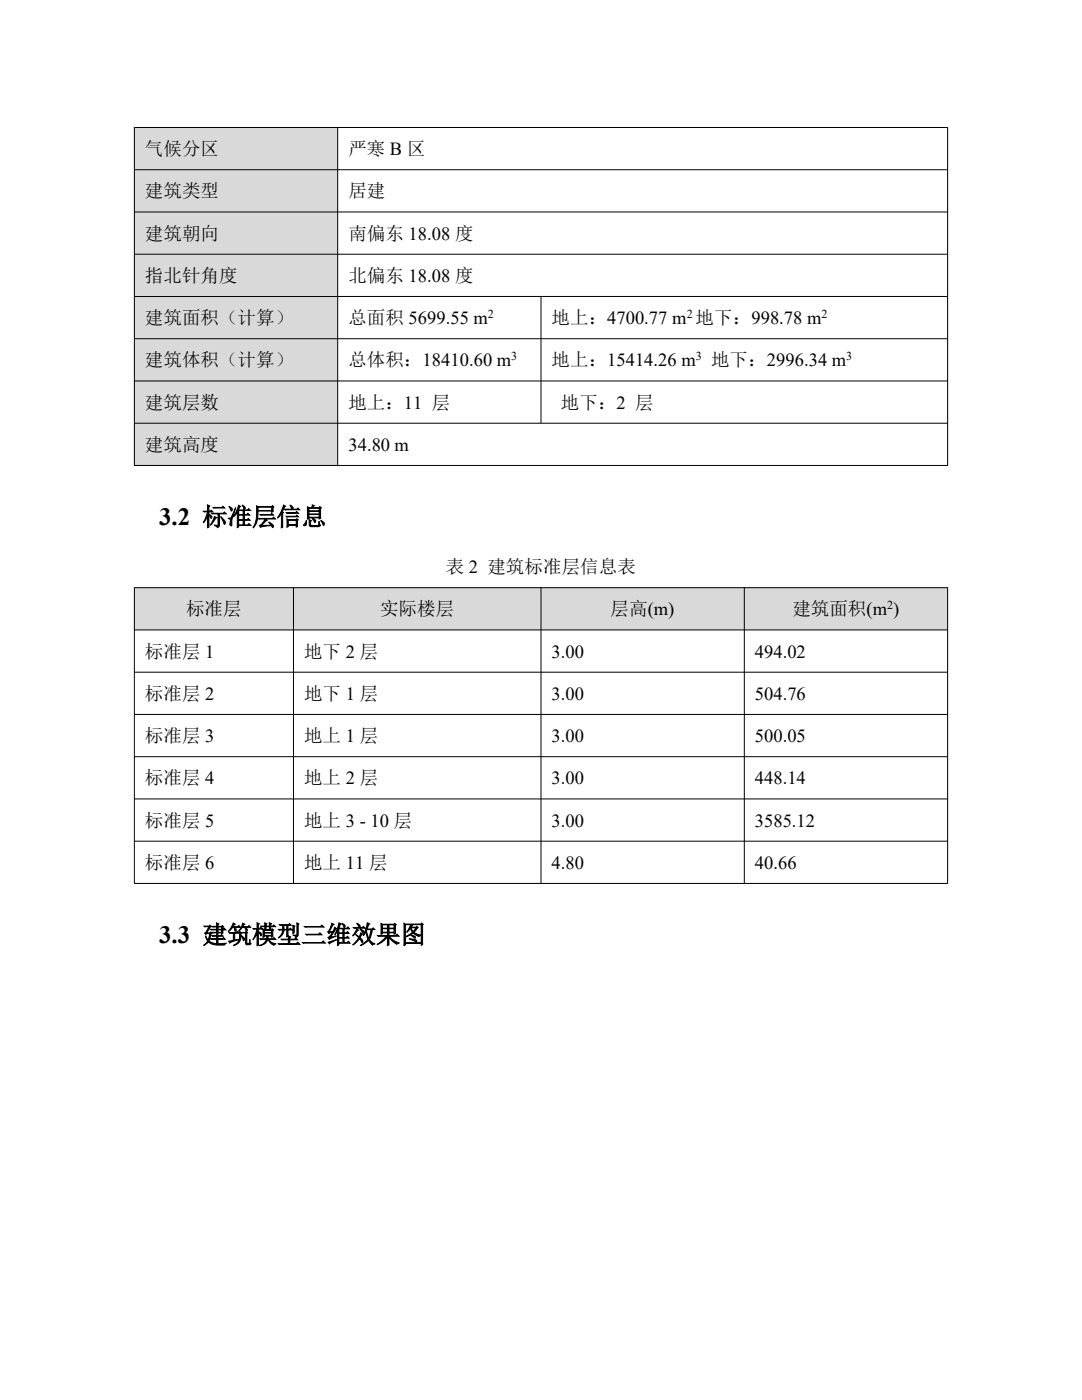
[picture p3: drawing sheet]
<svg xmlns="http://www.w3.org/2000/svg" width="216mm" height="279mm" viewBox="0 0 216 279" stroke-linecap="round" stroke-linejoin="round" font-family="sans-serif">
<defs><g id="words">
<g font-size="5">
<text x="31.7" y="104.8">3.2 标准层信息</text>
<text x="31.7" y="188.2">3.3 建筑模型三维效果图</text>
</g>
<g font-size="3.7">
<text x="28.9" y="31">气候分区</text>
<text x="69.5" y="31">严寒 B 区</text>
<text x="28.9" y="39.4">建筑类型</text>
<text x="69.5" y="39.4">居建</text>
<text x="28.9" y="47.9">建筑朝向</text>
<text x="69.5" y="47.9">南偏东 18.08 度</text>
<text x="28.9" y="56.3">指北针角度</text>
<text x="69.5" y="56.3">北偏东 18.08 度</text>
<text x="28.9" y="64.7">建筑面积（计算）</text>
<text x="69.5" y="64.7">总面积 5699.55 m</text>
<text x="110.1" y="64.7">地上：4700.77 m 地下：998.78 m</text>
<text x="28.9" y="73.1">建筑体积（计算）</text>
<text x="69.5" y="73.1">总体积：18410.60 m</text>
<text x="110.1" y="73.1">地上：15414.26 m</text>
<text x="141.9" y="73.1">地下：2996.34 m</text>
<text x="28.9" y="81.6">建筑层数</text>
<text x="69.5" y="81.6">地上：11 层</text>
<text x="111.9" y="81.6">地下：2 层</text>
<text x="28.9" y="90">建筑高度</text>
<text x="69.5" y="90">34.80 m</text>
<text x="88.9" y="114.4">表 2 建筑标准层信息表</text>
<text x="37.1" y="122.8">标准层</text>
<text x="75.9" y="122.8">实际楼层</text>
<text x="121.8" y="122.8">层高(m)</text>
<text x="158.1" y="122.8">建筑面积(m )</text>
<text x="28.9" y="131.3">标准层 1</text>
<text x="60.7" y="131.3">地下 2 层</text>
<text x="110.1" y="131.3">3.00</text>
<text x="150.6" y="131.3">494.02</text>
<text x="28.9" y="139.7">标准层 2</text>
<text x="60.7" y="139.7">地下 1 层</text>
<text x="110.1" y="139.7">3.00</text>
<text x="150.6" y="139.7">504.76</text>
<text x="28.9" y="148.1">标准层 3</text>
<text x="60.7" y="148.1">地上 1 层</text>
<text x="110.1" y="148.1">3.00</text>
<text x="150.6" y="148.1">500.05</text>
<text x="28.9" y="156.5">标准层 4</text>
<text x="60.7" y="156.5">地上 2 层</text>
<text x="110.1" y="156.5">3.00</text>
<text x="150.6" y="156.5">448.14</text>
<text x="28.9" y="165">标准层 5</text>
<text x="60.7" y="165">地上 3 - 10 层</text>
<text x="110.1" y="165">3.00</text>
<text x="150.6" y="165">3585.12</text>
<text x="28.9" y="173.4">标准层 6</text>
<text x="60.7" y="173.4">地上 11 层</text>
<text x="110.1" y="173.4">4.80</text>
<text x="150.6" y="173.4">40.66</text>
</g>
<g font-size="2.4">
<text x="97.4" y="63.5">2</text>
<text x="137" y="63.5">2</text>
<text x="163.9" y="63.5">2</text>
<text x="102" y="71.9">3</text>
<text x="138.9" y="71.9">3</text>
<text x="168.9" y="71.9">3</text>
<text x="177" y="121.6">2</text>
</g>
</g></defs>
<g fill="#d9d9d9">
<path d="M26.8 25.5h40.6v8.4h-40.6z" fill-rule="evenodd"/>
<path d="M26.8 33.9h40.6v8.4h-40.6z" fill-rule="evenodd"/>
<path d="M26.8 42.3h40.6v8.4h-40.6z" fill-rule="evenodd"/>
<path d="M26.8 50.7h40.6v8.5h-40.6z" fill-rule="evenodd"/>
<path d="M26.8 59.2h40.6v8.4h-40.6z" fill-rule="evenodd"/>
<path d="M26.8 67.6h40.6v8.4h-40.6z" fill-rule="evenodd"/>
<path d="M26.8 76h40.6v8.5h-40.6z" fill-rule="evenodd"/>
<path d="M26.8 84.5h40.6v8.4h-40.6z" fill-rule="evenodd"/>
</g>
<g fill="none" stroke="#000" stroke-width=".2">
<path d="M26.8 25.4h162.3M26.8 33.9h162.3M26.8 25.4v67.5M67.4 25.4v67.5M189.1 25.5v67.4M26.8 42.3h162.3M26.8 50.7h162.3M26.8 59.2h162.3M107.9 59.1v25.3M26.8 67.6h162.3M26.8 76h162.3M26.8 84.5h162.3"/>
<path d="M26.8 92.9h162.3"/>
</g>
<g fill="#d9d9d9">
<path d="M26.8 117.3h31.8v8.4h-31.8z" fill-rule="evenodd"/>
<path d="M58.6 117.3h49.4v8.4h-49.4z" fill-rule="evenodd"/>
<path d="M107.9 117.3h40.6v8.4h-40.6z" fill-rule="evenodd"/>
<path d="M148.5 117.3h40.6v8.4h-40.6z" fill-rule="evenodd"/>
</g>
<g fill="none" stroke="#000" stroke-width=".2">
<path d="M26.8 117.3h162.3M26.8 117.2v59.1M58.6 117.2v59.1M107.9 117.2v59.1M148.5 117.2v59.1M189.1 117.2v59.1M26.8 125.7h162.3M26.8 134.2h162.3M26.8 142.6h162.3M26.8 151h162.3M26.8 159.4h162.3M26.8 167.9h162.3"/>
<path d="M26.8 176.3h162.3"/>
</g>
<use href="#words"/>
</svg>
